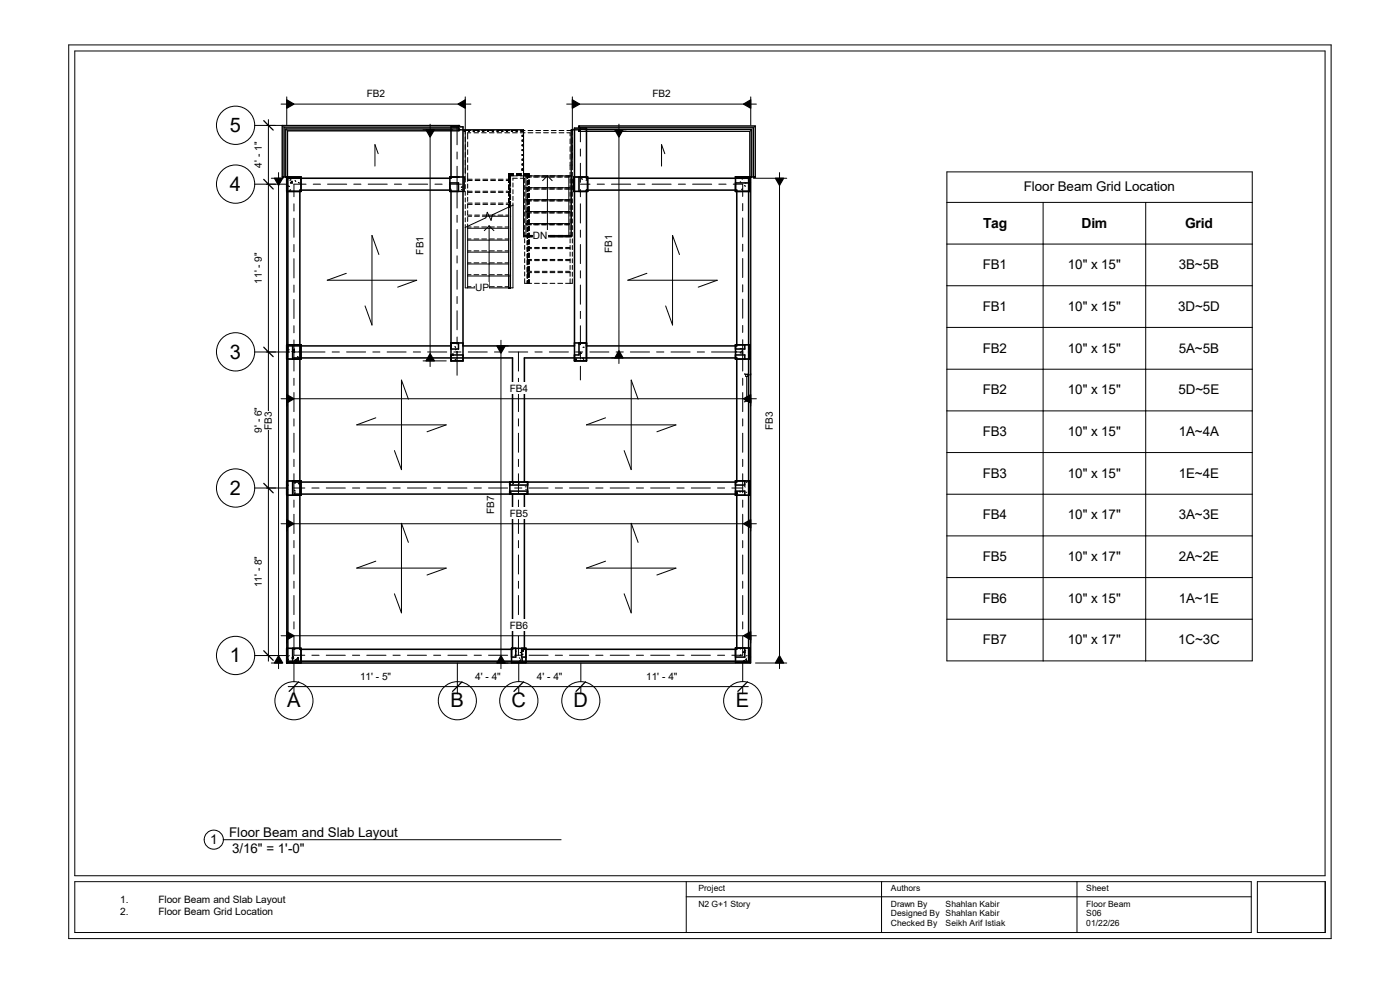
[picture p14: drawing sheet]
<svg xmlns="http://www.w3.org/2000/svg" width="420mm" height="297mm" viewBox="0 0 420 297" stroke-linecap="round" stroke-linejoin="round" font-family="sans-serif">
<defs><g id="words">
<g font-size="6">
<text x="69" y="39.6">5</text>
<text x="69" y="57.2">4</text>
<text x="69" y="107.5">3</text>
<text x="69" y="148.3">2</text>
<text x="69" y="198.5">1</text>
<text x="86.1" y="212">A</text>
<text x="135.2" y="212">B</text>
<text x="153.4" y="212">C</text>
<text x="172" y="212">D</text>
<text x="220.8" y="212">E</text>
</g>
<g font-size="4.2">
<text x="294.9" y="68.2">Tag</text>
<text x="324.5" y="68.2">Dim</text>
<text x="355.5" y="68.2">Grid</text>
</g>
<g font-size="4">
<text x="307.1" y="57.4">Floor Beam Grid Location</text>
<text x="294.8" y="80.7">FB1</text>
<text x="320.4" y="80.7">10&quot; x 15&quot;</text>
<text x="353.6" y="80.7">3B~5B</text>
<text x="294.8" y="93.2">FB1</text>
<text x="320.4" y="93.2">10&quot; x 15&quot;</text>
<text x="353.5" y="93.2">3D~5D</text>
<text x="294.8" y="105.7">FB2</text>
<text x="320.4" y="105.7">10&quot; x 15&quot;</text>
<text x="353.6" y="105.7">5A~5B</text>
<text x="294.8" y="118.2">FB2</text>
<text x="320.4" y="118.2">10&quot; x 15&quot;</text>
<text x="353.5" y="118.2">5D~5E</text>
<text x="294.8" y="130.7">FB3</text>
<text x="320.4" y="130.7">10&quot; x 15&quot;</text>
<text x="353.6" y="130.7">1A~4A</text>
<text x="294.8" y="143.2">FB3</text>
<text x="320.4" y="143.2">10&quot; x 15&quot;</text>
<text x="353.6" y="143.2">1E~4E</text>
<text x="294.8" y="155.7">FB4</text>
<text x="320.4" y="155.7">10&quot; x 17&quot;</text>
<text x="353.6" y="155.7">3A~3E</text>
<text x="294.8" y="168.1">FB5</text>
<text x="320.4" y="168.1">10&quot; x 17&quot;</text>
<text x="353.6" y="168.1">2A~2E</text>
<text x="294.8" y="180.6">FB6</text>
<text x="320.4" y="180.6">10&quot; x 15&quot;</text>
<text x="353.6" y="180.6">1A~1E</text>
<text x="294.8" y="193.1">FB7</text>
<text x="320.4" y="193.1">10&quot; x 17&quot;</text>
<text x="353.5" y="193.1">1C~3C</text>
<text x="68.7" y="250.9">Floor Beam and Slab Layout</text>
<text x="63" y="252.9">1</text>
<text x="69.6" y="255.5">3/16&quot; = 1'-0&quot;</text>
</g>
<g font-size="3">
<text x="110.1" y="29.1">FB2</text>
<text x="195.7" y="29.1">FB2</text>
<text x="78.5" y="50.2" transform="rotate(-90 78.5 50.2)">4' - 1&quot;</text>
<text x="159.9" y="71.6">DN</text>
<text x="127" y="76.3" transform="rotate(-90 127 76.3)">FB1</text>
<text x="183.7" y="75.8" transform="rotate(-90 183.7 75.8)">FB1</text>
<text x="78.5" y="85" transform="rotate(-90 78.5 85)">11' - 9&quot;</text>
<text x="142.6" y="87.3">UP</text>
<text x="152.9" y="117.4">FB4</text>
<text x="78.5" y="129.7" transform="rotate(-90 78.5 129.7)">9' - 6&quot;</text>
<text x="81.5" y="128.8" transform="rotate(-90 81.5 128.8)">FB3</text>
<text x="231.8" y="128.8" transform="rotate(-90 231.8 128.8)">FB3</text>
<text x="148.3" y="153.9" transform="rotate(-90 148.3 153.9)">FB7</text>
<text x="152.9" y="154.9">FB5</text>
<text x="78.5" y="176" transform="rotate(-90 78.5 176)">11' - 8&quot;</text>
<text x="152.9" y="188.5">FB6</text>
<text x="108" y="203.7">11' - 5&quot;</text>
<text x="142.6" y="203.7">4' - 4&quot;</text>
<text x="161.1" y="203.7">4' - 4&quot;</text>
<text x="193.9" y="203.7">11' - 4&quot;</text>
<text x="36.1" y="270.7">1.</text>
<text x="36.1" y="274.1">2.</text>
<text x="47.5" y="270.7">Floor Beam and Slab Layout</text>
<text x="47.5" y="274.1">Floor Beam Grid Location</text>
</g>
<g font-size="2.6">
<text x="209.5" y="267.2">Project</text>
<text x="267.3" y="267.2">Authors</text>
<text x="325.9" y="267.2">Sheet</text>
<text x="209.5" y="271.7">N2 G+1 Story</text>
<text x="267.2" y="271.7">Drawn By</text>
<text x="267.2" y="274.7">Designed By</text>
<text x="283.7" y="271.7">Shahlan Kabir</text>
<text x="283.7" y="274.7">Shahlan Kabir</text>
<text x="325.9" y="271.7">Floor Beam</text>
<text x="325.9" y="274.7">S06</text>
<text x="267.2" y="277.6">Checked By</text>
<text x="283.7" y="277.6">Seikh Arif Istiak</text>
<text x="325.9" y="277.6">01/22/26</text>
</g>
</g></defs>
<g fill="none" stroke="#fefefe" stroke-width=".3">
<path d="M84.7 37.6h.1M84.8 37.6h.1M84.8 37.6l.4 .5M85 37.9h.1M85.2 38.1h.1M85.7 38.7h.1M85.8 38.7h.1M85.9 38.7h.1M85.9 38.7v.1M85.9 38.7l.2 .3M85.9 38.8h.1M85.9 38.9h.1"/>
<path d="M86 38.9h51.6M86 38.9v14.1h.3M86 38.9l.1 .1M86.1 38.9h.1M86.1 38.9v.1M86.1 39h.1M86.1 39.1h.1M86.1 39l.1 .1M86.1 39.1l.1 .1M86.3 39.2h.1M137.6 39.1h.1M137.6 38.7h.1"/>
<path d="M137.6 38.7v.1M173.7 38.9h.1M173.7 39.3h.1M173.7 39.2v.1M225 39.4h.1M225 39.3h.1M225.1 39.2h.1M225.2 39.2h.1M225.2 39h.1M225.2 39v14M225.3 39l-.3 .4M225.3 39h.1"/>
<path d="M225.3 38.9l-.1 .2M225.4 38.9h.1M225.5 38.9h-.2M225.5 38.8h.1M225.5 38.8v.1M226 38.3h.1M226.6 37.8h.1M226.6 37.8l-.5 .5M85.9 53h.1M86.1 53h.1M86.2 53h.1M86.3 53h.1"/>
<path d="M87.6 53v4.4M223.3 54.8v2.6M225 53h.1M225.1 53h.1M225.4 53h.1M152.7 75.6h.3M152.7 72h.3M152.7 68.4h.3M152.7 64.8h.3M152.7 78.8h.3M152.7 75.2h.3M152.7 71.6h.3"/>
<path d="M152.7 68h.3M152.7 64.5h.3M152.7 79.1h.3M152.7 82.3h.3M152.7 82.7h.3M152.7 85.9h.3M223.3 103.3v1.3M223.3 106.4v1.2M223.3 144.1v1.3M223.3 147.2v1.2M87.8 197.1h2.5M223.3 194.2v2.7"/>
</g>
<g fill="none" stroke="#fdfdfd" stroke-width=".3">
<path d="M84.7 37.6h.1M84.8 37.6h.1M85 37.9h.1M85.2 38.1h.1M85.7 38.7h.1M85.8 38.7h51.8M85.9 38.7v14.3M85.9 38.8v.1M86.1 39l.1 14M86.2 39.1h51.4M86.3 39.2h.1M137.6 38.7h.1"/>
<path d="M137.6 39.1h.1M137.6 38.1h.1M137.6 37.6h.1M137.6 38.7v.1M137.6 39v.2M173.7 38.8h.1M173.7 39.4h.1M173.7 37.8h.1M173.7 39.3h.1M173.7 38.9h.1M173.7 38.9h51.7v14.1M173.7 39.3h51.3v13.7"/>
<path d="M173.7 38.3h.1M173.7 39.2v.1M225 39.4h.1M225.5 38.8h.1M226 38.3h.1M226.6 37.8h.1M84.7 53h.1M85 53h.1M85.2 53h.1M85.7 53h.2M85.9 53h.1M86.1 53h.1"/>
<path d="M86.1 53h.2M90.3 53h-2.7v4.4M135 53h2.5M135 54.8v2.6M173.5 53v4.4M173.7 53h2.6M220.6 53h2.7v4.4M220.6 54.8v2.6M225 53h.1M225.1 53h.1M225.4 53h.1M225.5 53h.1"/>
<path d="M226 53h.1M226.6 53h.1M152.6 86.3h.1M152.6 85.9h.1M152.6 82.7h.1M152.6 82.3h.1M152.7 81.8v4.5M153 81.8v4.5M153 82.7h.1M153 85.9h.1M153 82.3h.1M153.1 86.3h.1"/>
<path d="M87.6 103.3v4.3M87.8 103.3h2.5M135.3 106.4v1.8M137.5 102.8h-2.2v1.8M172.3 106.4v1.8M173.7 102.8h2.2M220.6 103.3v1.3M220.6 106.4v1.2M220.7 103.3h2.6v4.3M87.6 144.1v4.3M87.8 144.1h2.5M153 147.2v.8"/>
<path d="M158.3 144.5h-5.3v.9M220.6 145.4v-1.3h2.7v4.3M220.6 147.2v1.2M87.6 194.3v2.8h2.7M87.8 194.3h2.5M153.5 197.1h4.3M154.7 194.3h-1.2v2.6M156.5 194.3h1.3M220.6 196.9v-2.7h2.7v2.9h-2.7"/>
</g>
<g fill="none" stroke="#eee" stroke-width=".3">
<path d="M84.7 37.6h.1M84.7 37.6l.2 .2M85 37.9h.1M85 37.9l.2 .2M85.8 38.7h.1M85.9 38.7l.1 .2M86.1 38.9v.1M86.1 39.1l.1 .1M86.2 39.2h.1M137.6 37.6h.1M137.6 38.1h.1M137.6 38.7h.1"/>
<path d="M137.6 39v.1M137.6 39.2h.1M173.7 37.8h.1M173.7 39.4h.1M173.7 38.8h.1M173.7 38.3h.1M225.2 39.2l-.2 .2M225.2 39.1v.1M225.5 38.9l-.2 .2M225.5 38.8v.1M226 38.3h.1M226.3 38.1l-.2 .2"/>
<path d="M226.3 38h.1M226.6 37.8l-.2 .2M84.7 53h.1M85 53h.1M85.2 53h.1M85.7 53h.2M87.6 53h-1.6v4.4h4.3v-4.4M135 53h.1M135 54.8h.1M135 53h4.2v4.4h-4.2M135 53v1.8M135 54.8h2.5v2.6"/>
<path d="M137.5 53h.1M156.6 50.8h.3M173.7 53h.1M173.7 53h-.2v4.4h2.8v-4.4M173.7 53v4.4M220.6 53h.1M220.6 54.8h.1M220.6 53h4.4M220.6 54.8h4.4v2.6h-4.4M220.6 53v1.8M223.3 53v1.8M225 53h.1"/>
<path d="M225.5 53h.1M226 53h.1M226.6 53h.1M152.6 64.5h.1M152.6 79.1h.1M152.6 75.6h.1M152.6 72h.1M152.6 68.4h.1M152.6 64.8h.1M152.6 78.8h.1M152.6 75.2h.1M152.6 71.6h.1"/>
<path d="M152.6 68h.1M152.7 62.1v19.7M153 64.5h.1M153 61.9v19.9M153 79.1h.1M153 75.6h.1M153 72h.1M153 68.4h.1M153 64.8h.1M153 78.8h.1M153 75.2h.1M153 71.6h.1"/>
<path d="M153 68h.1M157.1 66.8v3.8M171.4 66.8v3.8M152.6 86.3h.1M152.7 81.8l-.1 .6 .2 .3M152.7 81.8h.3M153 81.8l.1 .6-.2 .3M153.1 86.3h.1M86 103.3h.1M86 107.6h.1M86 103.3v4.3M87.8 103.3h.1"/>
<path d="M87.8 103.3h-.2v4.3h2.7v-4.3M87.8 103.3v4.3M135.3 106.4h.1M135.3 104.6h.1M135.3 104.6v1.8M135.3 106.4h3.6M137.5 102.8h.1M137.5 102.8h1.4v5.4h-3.6M137.5 102.8v1.8h-2.2M172.3 106.4h.1M173.7 102.8h.1M173.7 102.8v3.6h-1.4"/>
<path d="M173.7 102.8h-1.4v3.6M175.9 102.8v5.4h-3.6M220.6 104.6h.1M220.6 106.4h.1M220.6 104.6v1.8M220.6 106.4h2.8v1.2h-2.8M223.3 104.6v1.8M223.3 103.3h.1M223.4 103.3h.1M223.4 103.3v1.3h-2.8M86 144.1h.1M86 148.4h.1"/>
<path d="M86 144.1v4.3M87.8 144.1h-.2v4.3h2.7v-4.3M87.8 144.1v4.3M158.3 144.5v3.6l-5.3-.1M158.3 145.4h-5.3v1.8h5.3M220.6 145.4h.1M220.6 147.2h.1M220.6 145.4v1.8M220.6 147.2h2.8v1.2h-2.8M223.3 145.4v1.8M223.3 144.1h.1M223.4 144.1v1.3h-2.8"/>
<path d="M86 194.3h.1M86 198.6h.1M86 194.3v4.3M87.6 197.1h.2M87.8 194.3h.1M87.8 194.3v4.3h2.5v-4.3M87.8 194.3h-.2v4.3M153.5 196.9h.1M154.7 194.3h.1M154.7 194.3h1.8M154.7 194.3v2.6h-1.2M156.5 194.3h.1"/>
<path d="M156.5 194.3v2.6h1.3M157.8 194.3v2.8l-4.3-.2M220.6 196.9h.1M220.6 196.9l4.4 .2M223.3 196.9v.2M223.3 194.2h.1M223.4 194.2h.1M223.4 194.2v2.7h-2.8"/>
</g>
<g fill="none" stroke="#000" stroke-width=".3">
<path d="M84.7 37.6h52.9v.5h-52.4v14.9h-.5zM84.9 37.8l.1 .1M86 38.9h.1M137.6 38.8h.1M137.6 39.2h.1M137.6 37.6h.1M137.7 38.9h19.4v32.1h14.3v-32.1h2.3M139.6 39.1v1M140.5 39.2v.2h.3v-.2M141.2 39.8h-.9v1.9M141.2 39.1l-2 .1v.2h.3v-.2M142.2 39.8h1.4"/>
<path d="M142.2 39.2v.2h-.2v-.2h1.7v.2h-.3v-.2M144.5 39.1h1.4M144.5 39.8h1.4M144.8 39.2v.2h.3v-.2M146.3 39.2h.3v.2h-.3zM146.8 39.1h1.4M146.8 39.8h1.4M147.7 39.2v.2h.3v-.2M149.1 39.1l1.7 .1v.2h-.2v-.2M149.1 39.8h1.4M149.1 39.2v.2h.3v-.2M151.4 39.1h1.5"/>
<path d="M151.4 39.8h1.5M152 39.2v.2h.3v-.2M153.8 39.8h1.4M154.9 39.2v.2h.2v-.2M155.2 39.1l-1.8 .1v.2h.3v-.2M156.1 39.1h1.4M156.1 39.8h1.4M156.3 39.2v.2h.2v-.2M156.6 39.2v.2h.3v-.2M158.4 39.1h1.5M158.4 39.8h1.5M160.7 39.1h1.5"/>
<path d="M160.7 39.8h1.5M163.1 39.1h1.4M163.1 39.8h1.4M165.4 39.1h1.4M165.4 39.8h1.4M167.7 39.1h1.5M167.7 39.8h1.5M170.1 39.8h.9v.9M170.1 39.1h1.6v1.3M173.7 39h.1M173.7 39.2h.1M173.7 38.3h.1"/>
<path d="M173.7 37.8h52.9v15.2h-.6v-14.7h-52.3zM225.3 39.1h-.1M226.3 38v.1M85.8 53h.1M86 57.4h1.6M86.6 55.8l.2 .1M87.1 56.9l-.2 .2M87.2 53.8l-.2 .2M87.6 54.3l.1 .6-.6-.1zM88.5 54.1l.2 .3M89.5 54.7l.3 .2M90.3 53h-4v-13.8h51.3v-.5h-51.9v14.3h.3v145.7h139.2v-145.7"/>
<path d="M135 53h2.5M135 54.8v2.6M135.2 56.6h-.2M135.3 53.3h-.3M138.4 56.8l.3 .1M138.6 55.9l-.2 .2M138.7 56.1l-.3 .1M139.6 41v1.5M139.6 43.3v1.5M139.6 45.7v1.4M139.6 48v1.4M139.6 50.3v1.5"/>
<path d="M139.6 52.7v1.9M139.6 55.3v1.3M139.6 57.3v1.2M139.6 59.3v1.2M140.3 42.5v1.5M140.3 44.9v1.4M140.3 47.2v1.4M140.3 49.5v1.5M140.3 51.9v2.5M140.3 55.2v1.2M140.3 57.1v1.3M140.3 59.1v1.3"/>
<path d="M140.3 54.1h1.3M140.3 53.7h1.3M140.3 57.3h1.3M140.3 57.7h1.3M142.5 54.1h1.5M142.5 53.7h1.5M142.5 57.3h1.5M142.5 57.7h1.5M144.9 54.1h1.4M144.9 53.7h1.4M144.9 57.3h1.4M144.9 57.7h1.4"/>
<path d="M147.2 54.1h1.4M147.2 53.7h1.4M147.2 57.3h1.4M147.2 57.7h1.4M149.5 54.1h1.4M149.5 53.7h1.4M149.5 57.3h1.4M149.5 57.7h1.4M151.8 54.1h1.4M151.8 53.7h1.4M151.8 57.3h1.4M151.8 57.7h1.4"/>
<path d="M152.6 55.5v1.2M152.6 57.5v1.2M152.6 59.5v1.2M152.7 55.5v1.2M152.7 57.4v1.3M152.7 59.5v1.2M153 56.4v1.2M153 58.4v1.2M153.1 56.3v1.3M153.1 58.4v1.2M153.2 54.7v1.2M153.2 56.6v1.3"/>
<path d="M153.2 58.6v1.3M153.9 54.8v1.2M153.9 56.9v1.2M153.9 58.8v1.3M154.1 52.2h-1.4v2.5M154.1 52.5h-1.1v3.1M154.1 52.1h-1.5v2.6M154.1 52.6h-1v3M154.9 52.2h1.5M154.9 52.5h1.5M154.9 52.6h1.5M154.9 52.1h1.5"/>
<path d="M155.2 52.7h-2v1.2M155.2 53.4h-1.3v.7M156.1 52.7h15.3M156.1 53.4h1.3v1.4M156.6 40.6h.3v.3h-.3zM156.6 42h.3v.3h-.3zM156.6 43.4h.3v.3h-.3zM156.6 44.9h.3v.2h-.3zM156.6 46.3h.3v.3h-.3zM156.6 47.7h.3v.3h-.3zM156.6 49.1h.3v.3h-.3zM156.6 50.6h.3v.5h-.3z"/>
<path d="M156.6 50.8h.3M157.3 52.2h1.4v1M157.3 52.5h1v.9M157.3 52.6h.9v.8M157.3 52.1h1.4v1M157.4 55.6v1.2M157.4 57.6v1.2M157.4 59.6v1.2M157.8 56.6h1.7M157.8 53h1.7M157.8 59.9h13.2M157.8 56.3h13.2"/>
<path d="M157.8 52.7v17.9M158.1 52.7v.8M158.1 54.2v1.3M158.1 56.2v1.2M158.1 58.2v1.2M158.2 54.2v1.2M158.2 56.2v1.2M158.2 58.2v1.2M158.3 54.1v1.3M158.3 56.1v1.3M158.3 58.1v1.3M158.7 54v1.2"/>
<path d="M158.7 56v1.2M158.7 58v1.2M158.7 59.9v1.3M158.7 53.9v1.2M158.7 55.9v1.2M158.7 57.9v1.2M158.7 59.9v1.2M160 56.6h1.8M160 53h1.8M162.3 56.6h1.8M162.3 53h1.8M164.2 52.7v17.9"/>
<path d="M164.2 52.7l1.5 1.4M164.2 52.7l-1.4 1.4M164.6 56.6h1.9M164.6 53h1.9M167 56.6h1.8M167 53h1.8M169.3 56.6h1.7M169.3 53h1.7M170.6 52.7v17.9M171 41.6v1.5M171 43.9v1.5M171 46.3v1.4"/>
<path d="M171 48.6v2.3M171 51.6v1.3M171 53.6v1.3M171 55.6v1.3M171 57.6v1.2M171 59.6v1.2M171.7 41.3v1.4M171.7 43.6v1.4M171.7 45.9v1.4M171.7 48.3v2.6M171.7 51.6v1.3M171.7 53.6v1.3"/>
<path d="M171.7 55.6v1.3M171.7 57.6v1.2M171.7 59.6v1.2M172.1 55.2l.2 .2M173.5 53h-1.5v4.4h1.5M173.7 53h2.6M174.5 53.6l.2 .1M176 56.9l-.2 .2M176.1 53.8l-.2 .2M220.6 53h4.9v-14.2h-51.8v.6h51.3v18h-1.7M220.6 54.8v2.6M222 54.4l.2 .2"/>
<path d="M222.6 53h.1M222.6 53h.5M222.8 56.6l-.3 .2M222.8 53.6l-.2 .1M223.1 53h.1M223.4 55.6l.2 .2M223.6 54.8h.3M224.5 53h.1M224.5 53l-.3 .2 .4 .3 .1-.5M224.7 53h.1M225.1 53h.1M225.5 53h.1"/>
<path d="M139.6 61.3v1.2M139.6 63.3v1.2M139.6 65.3v1.2M140.3 61.1v1.3M140.3 63.1v1.2M140.3 65.2v1.2M140.3 67.1v19.2M140.3 60.9h1.3M140.3 64.5h1.2M140.3 68h1M140.3 71.6h1M140.3 75.2h1"/>
<path d="M140.3 78.8h1M140.3 61.3h1.3M140.3 64.8h1.2M140.3 68.4h12.3M140.3 72h12.3M140.3 75.6h12.3M140.3 79.1h12.3M142.2 68h1.4M142.2 71.6h1.4M142.2 75.2h1.4M142.2 78.8h1.4M142.4 64.8h1.4"/>
<path d="M142.4 64.5h1.4M142.5 60.9h1.5M142.5 61.3h1.5M144.5 68h1.5M144.5 71.6h1.5M144.5 75.2h1.5M144.5 78.8h1.5M144.7 64.8h7.9M144.7 64.5h3.8M144.9 60.9h1.4M144.9 61.3h1.4M146.7 67.7v18.6"/>
<path d="M146.7 67.7l1.5 1.4M146.7 67.7l-1.4 1.4M146.9 68h1.4M146.9 71.6h1.4M146.9 75.2h1.4M146.9 78.8h1.4M147.2 60.9h1.4M147.2 61.3h1.4M149.2 68h1.4M149.2 71.6h1.4M149.2 75.2h1.4M149.2 78.8h1.4"/>
<path d="M149.4 64.5h1.4M149.5 60.9h1.4M149.5 61.3h1.4M151.5 68h1.1M151.5 71.6h1.1M151.5 75.2h1.1M151.5 78.8h1.1M151.7 64.5h.9M151.8 60.9h1.4M151.8 61.3h1.4M152.6 61.5v24.8M152.7 61.5v.6"/>
<path d="M153 60.4v1.5M153.1 64.5h.1M153.1 68h.1M153.1 71.6h.1M153.1 75.2h.1M153.1 78.8h.1M153.1 64.8h.1M153.1 68.4h.1M153.1 72h.1M153.1 75.6h.1M153.1 79.1h.1M153.1 61.8l-.5 .3"/>
<path d="M153.1 60.4v25.9M153.2 60.6v25.7M153.9 60.8v25.5h-14.3v-19M153.9 61.5l-6.2 2.9-.4 1.6-1.1-2.4-.4 1.7-6.2 2.9M157.1 70.6h14.3M157.4 61.6v1.2M157.4 63.5v1.3M157.4 65.5v1.3M157.4 67.6v1.2M157.4 69.6v1.2M157.4 71.5v1.3M157.4 73.5v1.3"/>
<path d="M157.4 75.5v1.3M157.4 77.5v1.2M157.4 79.5v1.2M157.8 67.4h1.7M157.8 63.8h1.7M157.8 60.2h1.7M157.8 67h13.2M157.8 63.4h13.2M158.1 60.2v1.2M158.1 62.2v1.2M158.1 64.2v1.2M158.1 66.2v1.2"/>
<path d="M158.1 68.2v1.2M158.1 70.2v1.2M158.1 72.2v1.2M158.1 76.2v1.2M158.1 78.1v1.3M158.1 78.1h1.4M158.1 74.5h1.4M158.1 77.8h1.4M158.2 60.2v1.2M158.2 62.1v1.3M158.2 64.1v1.3M158.2 66.2v1.2"/>
<path d="M158.2 68.2v1.2M158.2 70.1v1.3M158.2 72.1v1.3M158.2 74.1v1.3M158.2 76.1v1.2M158.2 78.1v1.2M158.3 60.1v1.2M158.3 62.1v1.2M158.3 64.1v1.2M158.3 66.1v1.2M158.3 68.1v1.2M158.3 70.1v1.2"/>
<path d="M158.3 72.1v1.2M158.3 74.1v1.2M158.3 76.1v1.2M158.3 78.1v1.2M158.7 61.9v1.3M158.7 63.9v1.3M158.7 65.9v1.2M158.7 67.9v1.2M158.7 69.9v1.2M158.7 71.9v1.3M158.7 73.9v1.2M158.7 75.9v1.2"/>
<path d="M158.7 77.9v1.2M158.7 79.9v1.2M158.7 61.9v1.2M158.7 63.9v1.2M158.7 69.8v1.3M158.7 71.9v1.2M158.7 79.8v1.3M159.5 74.2h-1.4v1.2M160 67.4h1.8M160 63.8h1.8M160 60.2h1.8M160.4 78.1h1.4"/>
<path d="M160.4 74.5h1.4M160.4 77.8h1.4M160.4 74.2h1.4M162.3 67.4h1.8M162.3 63.8h1.8M162.3 60.2h1.8M162.7 78.1h1.4M162.7 74.5h1.4M162.7 77.8h1.4M162.7 74.2h1.4M164.6 67.4h1.9M164.6 63.8h1.9"/>
<path d="M164.6 60.2h1.9M165 78.1h1.5M165 74.5h1.5M165 77.8h1.5M165 74.2h1.5M167 67.4h1.8M167 63.8h1.8M167 60.2h1.8M167.3 78.1h1.5M167.3 74.5h1.5M167.3 77.8h1.5M167.3 74.2h1.5"/>
<path d="M169.3 67.4h1.7M169.3 63.8h1.7M169.3 60.2h1.7M169.7 78.1h1.3M169.7 74.5h1.3M169.7 77.8h1.3M169.7 74.2h1.3M171 61.6v1.2M171 63.6v1.2M171 65.6v1.2M171 67.6v1.2M171 69.6v1.2"/>
<path d="M171 71.6v1.2M171 73.6v1.2M171 75.6v1.2M171 77.6v1.2M171 79.5v1.3M171.7 61.6v1.2M171.7 63.6v1.2M171.7 65.6v1.2M171.7 67.6v1.2M171.7 69.6v1.2M171.7 71.6v1.2M171.7 73.6v1.2"/>
<path d="M171.7 75.6v1.2M171.7 77.6v1.2M171.7 79.5v1.3M140.3 82.3h1M140.3 85.9h1M140.3 82.7h12.3M142.2 82.3h1.4M142.2 85.9h1.4M144.5 82.3h1.5M144.5 85.9h1.5M146.9 82.3h1.4M146.9 85.9h1.4"/>
<path d="M149.2 82.3h1.4M149.2 85.9h1.4M151.5 82.3h1.1M151.5 85.9h1.1M152.6 86.3h.1M152.8 82.7h.1M153.1 82.3h.1M153.1 85.9h.1M153.1 82.7h.1M157.4 83.5v1.4h2.1M157.4 81.5v1.2M158.1 80.1v1.3"/>
<path d="M158.1 82.2v1.2M158.1 84.2v.7M158.1 81.7h1.4M158.1 81.3h1.4M158.2 80.1v1.2M158.2 82.1v1.2M158.2 84.1v.8M158.3 80.1v1.2M158.3 82v1.3M158.3 84.1v.8M158.7 81.9v1.2M158.7 83.9v1"/>
<path d="M158.7 81.8v1.3M158.7 83.8v1.1M160.4 84.9h1.4M160.4 81.7h1.4M160.4 81.3h1.4M162.7 84.9h1.4M162.7 81.7h1.4M162.7 81.3h1.4M165 84.9h1.5M165 81.7h1.5M165 81.3h1.5M167.3 84.9h1.5"/>
<path d="M167.3 81.7h1.5M167.3 81.3h1.5M169.7 81.7h1.3M169.7 81.3h1.3M171 81.6v1.2M171 83.6v1.3M171.7 83.6v1.3h-2M171.7 81.6v1.2M86 106.7h.1M86 106.2h.1M86 106.2l.2-.1-.2 .6M86 107.6h1.6"/>
<path d="M86 103.3h1.6M86.6 104.7l.2 .2M87.8 105.4l.6 .1M87.8 103.3h2.5M88.2 103.3l.1 .1M88.3 104.6l-.7 .8 .8 .1M88.3 104.6l.1 .9M88.3 104.6l-.5 .6M89.2 106.9l.3 .2M90 105.4h-.3M90.1 105l-.2 .2M135.3 104.2v.1"/>
<path d="M135.3 106.4v1.8M135.5 106.5l.4-.5 .1 .6M135.5 106.5l.5 .1M135.6 106.4l-.1 .1M136 106.4v.2M136.5 103.9l.2 .2M136.7 107.7l-.2 .2M136.9 104.7l-.3 .2M137 105.3l.2 .2M137.2 105.7l-.3 .1M137.5 102.8h-2.2v1.8M172.3 107.8l.6-.2-.2 .6z"/>
<path d="M172.3 106.4v1.8M172.8 107.7h-.3M173.7 103l.1-.2-.2 .3h.6M173.7 103.1h.5M173.7 102.8h2.2M174.1 102.8l.1 .3M174.2 105.7l-.2 .2M174.2 105.7l.3 .2M174.8 108.2l.3-.3v.3M175.1 107.4h-.3M175.2 104.1h-.3M220.6 104.6v-1.3h4.4v4.3h-1.7"/>
<path d="M220.6 106.4v1.2M221 105.4l-.3 .2M222.4 104.4l-.3 .1M222.8 105v.9l-.8-.2zM223.4 111.9v.3h.9v.6h-.6v-.6M224.3 112.4h.9M223.7 120.2v-.6h.6v.6h-.9v.3M224.3 120.1h.9M86 146.7h.1M86 146.8h.1M86 148.4h1.6M86 144.1h1.6"/>
<path d="M86.1 144.9l.2 .3M86.5 145.4l-.3 .1M87.8 144.1h2.5M88.3 146.9l.2 .3M88.6 147.7l-.3 .2M88.7 144.7l-.3 .1M89.5 144.9l.2 .1M90 144.9l-.3 .1M152.9 147.2v.8M153.1 147.5l.2 .2M153.9 148l-.1 .1M154 144.9l-.2 .2"/>
<path d="M155.5 144.6l.2 .2M157.7 146.6l.2 .3M157.9 145.9h-.3M157.9 147.7l.3 .2M158.3 144.5h-5.4v.9M220.6 147.2v1.2M221.1 147.4l.1 .5h-.6zM221.8 147.2l.2 .2M222.2 147.3l-.3 .1M223.4 145.8l.2 .2M223.4 144.1h1.6v4.3h-1.7M223.4 144.1h-2.8v1.3"/>
<path d="M224 147.5l-.2 .2M224.2 144.4l-.3 .2M86 198.2h.1M86 194.3h1.6M86.3 198.1l.2 .1M86.4 197.5l.2 .2M86.8 196.5l-.3 .2M87.8 197.3h.3M87.8 194.3h2.5M88 196.7l-.5 .5 .6 .1M88 196.7l.1 .6M88 196.7l-.2 .2"/>
<path d="M88.4 197.9l.7-.2-.2 .5zM88.5 194.6h-.3M88.7 197.8l.8-.7v.9zM89.2 197.1l.3 .1M90.3 197.1v1.5h-4.3M153.5 197.1v1.5h4.3v-1.5M154.6 195.1l.3 .1M154.7 194.3h-1.2v2.6M155.8 197.1l.2 .3M156.3 195.5l-.3 .1M156.5 194.3h1.3M156.7 197.3l.1 .8-.8-.1z"/>
<path d="M156.9 196l-.3 .2M157.1 194.7l-.6 .2 .4 .3M157.1 194.7l-.2 .5M220.7 196.9l-.1-2.7h4.4v4.3h-4.4v-1.4M221.9 194.3l.3 .2M222.2 196.3l-.2 .2M222.5 198.5l.4-.1v.1M223 195.5l.4 .1M223.1 198l.2 .1M223.4 195h.1M223.4 195l-.4 .5M223.4 195l.1 .6-.5-.1"/>
<path d="M223.9 197.4l.1 .9-.8-.1zM224.2 196.5l-.3 .1"/>
</g>
<g fill="none" stroke="#000" stroke-width=".47">
<path d="M86 53h4.3v4.4h-4.3zM135 53h4.2v4.4h-4.2zM135 54.8h2.5v2.6M172 53h4.3v4.4h-4.3zM173.7 53v4.4M220.6 53h4.4v4.4h-4.4zM220.6 54.8h4.4M86 103.3h4.3v4.3h-4.3zM87.8 103.3v4.3M135.3 102.8h3.6v5.4h-3.6zM135.3 106.4h3.6M137.5 102.8v1.8h-2.2"/>
<path d="M172.3 102.8h3.6v5.4h-3.6zM173.7 102.8v3.6h-1.4M220.6 103.3h4.4v4.3h-4.4zM220.6 106.4h2.8v1.2M223.4 103.3v1.3h-2.8M86 144.1v4.3h4.3v-4.3h-2.5v4.3M86 144.1h4.3M152.9 144.5h5.4v3.6l-5.4-.1zM152.9 147.2h5.4M152.9 145.4h5.4M220.6 144.1h4.4v4.3h-4.4v-4.3h2.8v1.3h-2.8M220.6 147.2h2.8v1.2"/>
<path d="M86 194.3h4.3v4.3h-4.3zM87.8 194.3v4.3M153.5 194.3h4.3v4.3h-4.3zM154.7 194.3v2.6h-1.2M156.5 194.3v2.6h1.3M220.6 194.2h4.4v4.3h-4.4zM223.4 194.2v2.7h-2.8"/>
</g>
<path d="M224 112.8v6.8" fill="none" stroke="#000" stroke-width=".34"/>
<g fill="#000">
<circle cx="135" cy="53" r=".23"/>
<circle cx="137.5" cy="53" r=".23"/>
<circle cx="220.6" cy="53" r=".23"/>
<circle cx="225" cy="53" r=".23"/>
<circle cx="86" cy="103.3" r=".23"/>
<circle cx="86" cy="107.6" r=".23"/>
<circle cx="86" cy="144.1" r=".23"/>
<circle cx="86" cy="148.4" r=".23"/>
<circle cx="86" cy="198.6" r=".23"/>
<circle cx="86" cy="194.3" r=".23"/>
</g>
<g fill="#fff">
<path d="M142.6 84.6h4.1v3.4h-4.1z"/>
<path d="M159.9 68.9h4.3v3.4h-4.3z"/>
</g>
<g fill="none" stroke="#000" stroke-width=".3">
<path d="M137.1 38v5.4M174.1 38.4v4.1M91.8 55.2h-3.6v3.8M94 55.2h2.1M98.3 55.2h5.7M106.1 55.2h2.2M110.4 55.2h5.8M113.5 46.1l-1-2.8v6.5M118.3 55.2h2.1M122.6 55.2h5.7M130.5 55.2h2.1M134.8 55.2h3.6"/>
<path d="M137.1 45.6v2.1M137.1 49.8v12.6M174.1 55.2h2.9M174.1 44.7v2.1M174.1 48.9v5.8M174.1 56.8v2.2M179.2 55.2h2.1M183.4 55.2h5.8M191.3 55.2h2.2M195.6 55.2h5.7M199.4 46.1l-.9-2.8v6.5M203.5 55.2h2.1"/>
<path d="M207.8 55.2h5.7M215.6 55.2h2.2M220 55.2h2.8v3.7M88.2 61.1v2.1M88.2 65.4v5.7M88.2 73.3v2.1M88.2 77.6v5.7M113.7 76.3l-2.1-5.7v26.8l-2.1-5.7M137.1 64.5v2.1M137.1 68.8v5.7M137.1 76.7v2.1M174.1 61.1v5.7"/>
<path d="M174.1 69v2.1M174.1 73.3v5.7M203.8 76.3l-2-5.7v26.8l-2.1-5.7M222.8 61v2.2M222.8 65.3v5.7M222.8 73.2v2.1M222.8 77.5v5.7M88.2 85.4v2.2M88.2 89.7v5.8M88.2 97.6v2.1M103.9 81.9l-5.7 2.1h26.8l-5.7 2.1M137.1 81v5.7"/>
<path d="M137.1 88.9v2.1M137.1 93.1v5.7M174.1 81.2v2.1M174.1 85.4v5.8M174.1 93.3v2.2M174.1 97.6v5.7M194.1 81.9l-5.8 2.1h26.9l-5.7 2.1M222.8 85.3v2.2M222.8 89.7v5.7M222.8 97.5v2.2M88.2 105.5h9.3M88.2 101.9v9.3"/>
<path d="M88.2 113.4v2.1M88.2 117.6v5.8M99.7 105.5h2.1M104 105.5h5.7M111.8 105.5h2.2M116.1 105.5h5.7M122.5 119.6l-2.1-5.7v26.9l-2.1-5.8M124 105.5h2.2M128.3 105.5h5.7M136.1 105.5h2.2M137.1 101v2.2M137.1 105.3v7.2"/>
<path d="M140.5 105.5h5.7M148.3 105.5h2.2M152.6 105.5h5.7M155.5 105.5v5.7M155.5 113.4v2.1M155.5 117.6v5.8M160.5 105.5h2.1M164.8 105.5h5.7M172.7 105.5h2.1M174.1 105.5v2.1M174.1 109.8v4.1M177 105.5h5.7"/>
<path d="M184.8 105.5h2.2M189.1 105.5h5.8M191.4 119.6l-2-5.7v26.9l-2.2-5.8M197 105.5h2.1M201.3 105.5h5.7M209.2 105.5h2.1M213.4 105.5h9.4M222.8 101.8v9.4M222.8 113.4v2.1M222.8 117.6v5.8M88.2 125.5v2.2M88.2 129.8v5.8"/>
<path d="M88.2 137.7v2.1M112.7 125.2l-5.7 2.1h26.9l-5.8 2.1M155.5 125.5v2.2M155.5 129.8v5.8M155.5 137.7v2.1M181.7 125.2l-5.8 2.1h26.9l-5.7 2.1M222.8 125.5v2.2M222.8 129.8v5.8M222.8 137.7v2.1M88.2 142v5.7M88.2 149.9v2.1M88.2 154.1v5.8"/>
<path d="M88.2 146.3h3.2M93.6 146.3h2.1M97.9 146.3h5.7M105.7 146.3h2.2M110 146.3h5.8M117.9 146.3h2.2M122.2 146.3h5.7M130.1 146.3h2.1M134.4 146.3h5.7M142.2 146.3h2.2M146.6 146.3h5.7M154.4 146.3h2.1"/>
<path d="M155.5 142v5.7M155.5 149.9v2.1M155.5 154.1v5.8M158.7 146.3h5.7M166.6 146.3h2.1M170.9 146.3h5.7M178.7 146.3h2.2M183 146.3h5.8M190.9 146.3h2.1M195.2 146.3h5.7M203.1 146.3h2.1M207.4 146.3h5.7"/>
<path d="M215.3 146.3h2.1M219.5 146.3h3.3M222.8 142v5.7M222.8 149.9v2.1M222.8 154.1v5.8M88.2 162v2.2M88.2 166.3v5.7M88.2 174.2v2.1M88.2 178.5v5.7M112.7 168.2l-5.7 2.1h26.9l-5.8 2M122.5 162.6l-2.1-5.8v26.9l-2.1-5.7M155.5 162v2.2"/>
<path d="M155.5 166.3v5.7M155.5 174.2v2.1M155.5 178.5v5.7M181.7 168.2l-5.8 2.1h26.9l-5.7 2M191.4 162.6l-2-5.8v26.9l-2.2-5.7M222.8 162v2.2M222.8 166.3v5.7M222.8 174.2v2.1M222.8 178.5v5.7M88.2 190.7v5.7h3.2M88.2 186.4v2.1M93.6 196.4h2.1"/>
<path d="M97.9 196.4h5.7M105.7 196.4h2.2M110 196.4h5.8M117.9 196.4h2.2M122.2 196.4h5.7M130.1 196.4h2.1M134.4 196.4h5.7M142.2 196.4h2.2M146.6 196.4h5.7M154.4 196.4h2.1M155.5 186.4v2.1M155.5 190.7v5.7"/>
<path d="M158.7 196.4h5.7M166.6 196.4h2.1M170.9 196.4h5.7M178.7 196.4h2.2M183 196.4h5.8M190.9 196.4h2.1M195.2 196.4h5.7M203.1 196.4h2.1M207.4 196.4h5.7M215.3 196.4h2.1M222.8 186.4v2.1M222.8 190.7v5.7h-3.3"/>
<circle cx="70.7" cy="55.2" r="5.7"/>
</g>
<path d="M86.4 53.4h48.9v-15.4h3.6v65.7h33.4v-65.3h3.6v15h48.7v144.8h-138.2zM175.9 57h45.1v46.7h-45.1zM86.4 103.7h48.9v-46.7h-45.3v137.6h63.8v-46.5h-65.6M88.2 107.3h65.6v37.2h-65.6M157.3 107.3h63.7v37.2h-63.7zM157.3 148.1h63.7v46.5h-63.7z" fill="none" stroke="#000" stroke-width=".47"/>
<path d="M69 51.8h3.3v6.7h-3.3z" fill="#fff"/>
<g fill="none" stroke="#000" stroke-width=".3">
<path d="M76.4 55.2h9.6"/>
<circle cx="70.7" cy="105.5" r="5.7"/>
</g>
<path d="M69 102.1h3.3v6.7h-3.3z" fill="#fff"/>
<g fill="none" stroke="#000" stroke-width=".3">
<path d="M76.4 105.5h10.5"/>
<circle cx="70.7" cy="146.3" r="5.7"/>
</g>
<path d="M69 142.9h3.3v6.7h-3.3z" fill="#fff"/>
<g fill="none" stroke="#000" stroke-width=".3">
<path d="M76.4 146.3h9.6"/>
<circle cx="70.7" cy="196.4" r="5.7"/>
</g>
<path d="M69 193.1h3.3v6.7h-3.3z" fill="#fff"/>
<g fill="none" stroke="#000" stroke-width=".3">
<path d="M76.4 196.5h9.6"/>
<circle cx="88.2" cy="210" r="5.7"/>
</g>
<path d="M86.1 206.6h4.1v6.8h-4.1z" fill="#fff"/>
<g fill="none" stroke="#000" stroke-width=".3">
<path d="M88.2 198.7v5.6"/>
<circle cx="155.6" cy="210" r="5.7"/>
</g>
<path d="M153.4 206.6h4.4v6.8h-4.4z" fill="#fff"/>
<g fill="none" stroke="#000" stroke-width=".3">
<path d="M155.6 198.7v5.6"/>
<circle cx="222.8" cy="210" r="5.7"/>
</g>
<path d="M220.8 206.6h4v6.8h-4z" fill="#fff"/>
<g fill="none" stroke="#000" stroke-width=".3">
<path d="M222.8 198.7v5.6"/>
<circle cx="137.2" cy="210" r="5.7"/>
</g>
<path d="M135.2 206.6h4v6.8h-4z" fill="#fff"/>
<g fill="none" stroke="#000" stroke-width=".3">
<path d="M137.2 198.7v5.6"/>
<circle cx="174.2" cy="210" r="5.7"/>
</g>
<path d="M172 206.6h4.4v6.8h-4.4z" fill="#fff"/>
<g fill="none" stroke="#000" stroke-width=".3">
<path d="M174.2 198.7v5.6"/>
<circle cx="70.7" cy="37.6" r="5.7"/>
</g>
<path d="M69 34.2h3.3v6.7h-3.3z" fill="#fff"/>
<path d="M76.4 37.6h8.3M80.5 35.9v162.3M79.9 55.2h2.8M79.9 105.5h2.8M79.9 146.3h2.8M79.9 196.5h2.8" fill="none" stroke="#000" stroke-width=".3"/>
<path d="M79.1 36.2l2.9 2.8M79.1 53.8l2.9 2.8M79.1 104.1l2.9 2.8M79.1 144.9l2.9 2.8M79.1 195l2.9 2.9" fill="none" stroke="#000" stroke-width=".38"/>
<g fill="#fff">
<path d="M75.7 166.7h3.5v9.4h-3.5z"/>
<path d="M75.7 122h3.5v7.8h-3.5z"/>
<path d="M75.7 75.7h3.5v9.3h-3.5z"/>
<path d="M75.7 42.5h3.5v7.7h-3.5z"/>
</g>
<path d="M86.4 205.8h138.1M88.2 205.7v2.2M137.2 204.3v3.6M155.6 205.7v2.2M174.2 205.7v2.2M222.8 205.7v2.2" fill="none" stroke="#000" stroke-width=".3"/>
<path d="M89.6 204.3l-2.9 2.9M138.6 204.3l-2.8 2.9M157.1 204.3l-2.9 2.9M175.6 204.3l-2.8 2.9M224.2 204.3l-2.8 2.9" fill="none" stroke="#000" stroke-width=".38"/>
<g fill="#fff">
<path d="M108 201h9.3v3.4h-9.3z"/>
<path d="M142.6 201h7.6v3.4h-7.6z"/>
<path d="M161.1 201h7.6v3.4h-7.6z"/>
<path d="M193.9 201h9.3v3.4h-9.3z"/>
</g>
<path d="M175.5 38.9h12.3M185.7 37.2v71.8M183.5 107.3h2.3" fill="none" stroke="#000" stroke-width=".3"/>
<path d="M184.4 38.9h2.5l-1.2 2.2zM185.7 105.1l1.2 2.2h-2.5z" fill="#000" stroke="#000" stroke-width=".38"/>
<path d="M180.9 70.4h3.5v5.5h-3.5z" fill="#fff"/>
<path d="M126.9 38.9h8.9M129 37.2v72.7M126.9 108.2h7" fill="none" stroke="#000" stroke-width=".3"/>
<path d="M127.8 38.9h2.5l-1.3 2.2zM129 106l1.3 2.2h-2.5z" fill="#000" stroke="#000" stroke-width=".38"/>
<path d="M124.2 70.8h3.6v5.5h-3.6z" fill="#fff"/>
<path d="M84.3 31.2h57M86 29v8.5M139.6 29v23.2" fill="none" stroke="#000" stroke-width=".3"/>
<path d="M86 29.9l2.2 1.3-2.2 1.2zM137.4 31.2l2.2-1.3v2.5z" fill="#000" stroke="#000" stroke-width=".38"/>
<path d="M110.1 26.4h5.4v3.4h-5.4z" fill="#fff"/>
<path d="M170 31.2h56.9M171.7 29v19.1M225.2 29v8.5" fill="none" stroke="#000" stroke-width=".3"/>
<path d="M171.7 29.9l2.2 1.3-2.2 1.2zM223.1 31.2l2.1-1.3v2.5z" fill="#000" stroke="#000" stroke-width=".38"/>
<path d="M195.7 26.4h5.5v3.4h-5.5z" fill="#fff"/>
<path d="M226 53.4h10M233.8 51.7v148.7M226.7 198.7h9.3" fill="none" stroke="#000" stroke-width=".3"/>
<path d="M232.6 53.4h2.5l-1.3 2.1zM233.8 196.6l1.3 2.1h-2.5z" fill="#000" stroke="#000" stroke-width=".38"/>
<path d="M229 123.3h3.5v5.5h-3.5z" fill="#fff"/>
<path d="M81.4 53.4h3.5M83.6 51.7v148.7M81.4 198.7h3.2" fill="none" stroke="#000" stroke-width=".3"/>
<path d="M82.3 53.4h2.5l-1.2 2.1zM83.6 196.6l1.2 2.1h-2.5z" fill="#000" stroke="#000" stroke-width=".38"/>
<path d="M78.7 123.3h3.6v5.5h-3.6z" fill="#fff"/>
<path d="M84.3 190.5h142.6M86 190.5v2.2M225.2 190.5v2.2" fill="none" stroke="#000" stroke-width=".3"/>
<path d="M86 189.3l2.2 1.2-2.2 1.3zM223.1 190.5l2.1-1.2v2.5z" fill="#000" stroke="#000" stroke-width=".38"/>
<path d="M152.9 185.8h5.5v3.3h-5.5z" fill="#fff"/>
<path d="M84.3 157h142.6M86 156.9v2.2M225.2 156.9v2.2" fill="none" stroke="#000" stroke-width=".3"/>
<path d="M86 155.7l2.2 1.3-2.2 1.2zM223.1 157l2.1-1.3v2.5z" fill="#000" stroke="#000" stroke-width=".38"/>
<path d="M152.9 152.2h5.5v3.4h-5.5z" fill="#fff"/>
<path d="M84.3 119.5h142.6M86 119.4v2.3M225.2 119.4v2.3" fill="none" stroke="#000" stroke-width=".3"/>
<path d="M86 118.3l2.2 1.2-2.2 1.3zM223.1 119.5l2.1-1.2v2.5z" fill="#000" stroke="#000" stroke-width=".38"/>
<path d="M152.9 114.7h5.5v3.4h-5.5z" fill="#fff"/>
<path d="M150.2 103.7h2.2M150.3 102v98.4M150.2 198.7h2.2" fill="none" stroke="#000" stroke-width=".3"/>
<path d="M149.1 103.7h2.5l-1.3 2.1zM150.3 196.6l1.3 2.1h-2.5z" fill="#000" stroke="#000" stroke-width=".38"/>
<path d="M145.5 148.5h3.5v5.5h-3.5z" fill="#fff"/>
<path d="M20.6 13.5h378.7v267.8h-378.7zM22.4 15.3h375.1v247.2h-375.1zM22.4 264.2h353v15.3h-353zM205.9 264.2v15.3M205.9 268.8h169.5M264.5 264.2v15.3M323.1 264.2v15.3M377.2 264.2h20.4v15.3h-20.4z" fill="none" stroke="#000" stroke-width=".3"/>
<g fill="#fff">
<path d="M209.5 264.8h8.1v3h-8.1z"/>
<path d="M267.3 269.4h11v2.9h-11z"/>
<path d="M267.3 272.3h14.6v3h-14.6z"/>
<path d="M267.3 275.3h13.9v2.9h-13.9z"/>
<path d="M267.3 264.8h8.8v3h-8.8z"/>
<path d="M325.9 264.8h6.8v3h-6.8z"/>
<path d="M209.5 269.4h15.6v2.9h-15.6z"/>
<path d="M325.9 269.4h13.3v2.9h-13.3z"/>
<path d="M325.9 272.3h4.6v3h-4.6z"/>
<path d="M325.9 275.3h10v2.9h-10z"/>
<path d="M283.7 269.4h16.2v2.9h-16.2z"/>
<path d="M283.7 272.3h16.2v3h-16.2z"/>
<path d="M283.7 275.3h17.9v2.9h-17.9z"/>
</g>
<g fill="none" stroke="#000" stroke-width=".3">
<path d="M284.1 51.5h91.6v146.6h-91.6zM284.1 73.2h91.6M284.1 60.7h91.6M312.9 60.7v137.4M343.7 60.7v137.4M284.1 98.1h91.6M284.1 85.6h91.6M284.1 110.7h91.6M284.1 135.6h91.6M284.1 123.1h91.6M284.1 148.1h91.6M284.1 173.1h91.6"/>
<path d="M284.1 160.6h91.6M284.1 185.6h91.6M67 251.7h101.3"/>
<circle cx="64.1" cy="251.7" r="2.87"/>
</g>
<g fill="#fff">
<path d="M36.1 267.9h3.3v3.5h-3.3z"/>
<path d="M47.5 267.9h38.2v3.5h-38.2z"/>
<path d="M36.1 271.4h3.3v3.4h-3.3z"/>
<path d="M47.5 271.4h34.5v3.4h-34.5z"/>
</g>
<use href="#words"/>
</svg>
